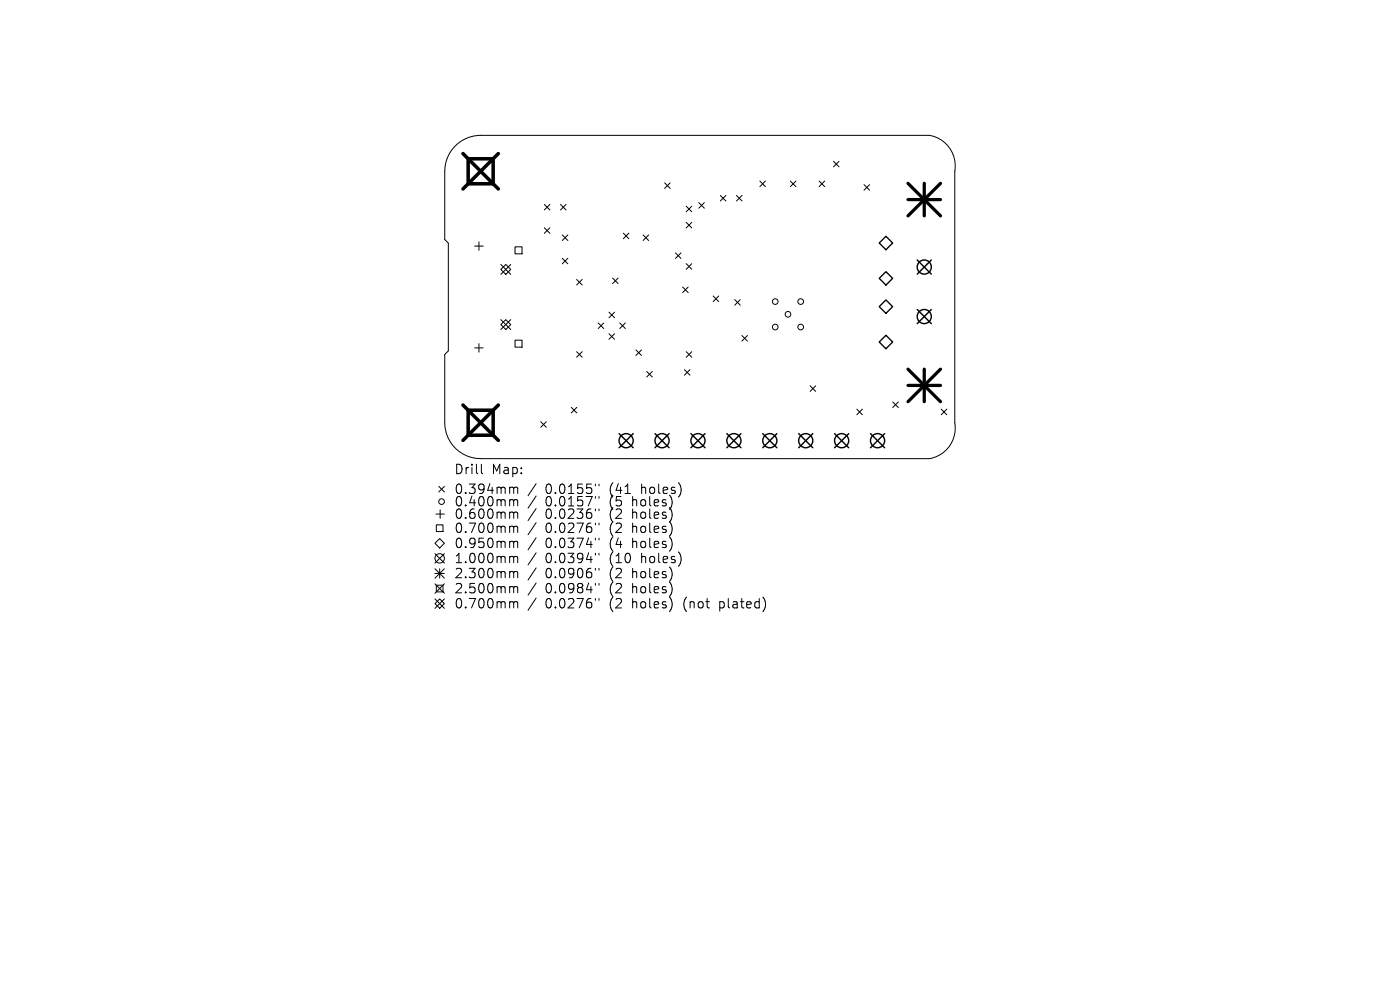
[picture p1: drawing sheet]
<svg xmlns="http://www.w3.org/2000/svg" width="297mm" height="210mm" viewBox="0 0 297 210" stroke-linecap="round" stroke-linejoin="round" font-family="sans-serif">
<defs><g id="words">
<g font-size="2.8">
<text x="96.3" y="100.9">Drill</text>
<text x="104.3" y="100.9">Map:</text>
<text x="96.3" y="105.1">0.394mm</text>
<text x="96.3" y="107.7">0.400mm</text>
<text x="115.7" y="105.1">0.0155&quot;</text>
<text x="115.7" y="107.7">0.0157&quot;</text>
<text x="129.4" y="105.1">(41</text>
<text x="129.4" y="107.7">(5</text>
<text x="134.4" y="107.7">holes)</text>
<text x="136.3" y="105.1">holes)</text>
<text x="96.3" y="110.3">0.600mm</text>
<text x="96.3" y="113.3">0.700mm</text>
<text x="115.7" y="110.3">0.0236&quot;</text>
<text x="115.7" y="113.3">0.0276&quot;</text>
<text x="129.4" y="110.3">(2</text>
<text x="129.4" y="113.3">(2</text>
<text x="134.4" y="110.3">holes)</text>
<text x="134.4" y="113.3">holes)</text>
<text x="96.3" y="116.5">0.950mm</text>
<text x="96.3" y="119.7">1.000mm</text>
<text x="115.7" y="116.5">0.0374&quot;</text>
<text x="115.7" y="119.7">0.0394&quot;</text>
<text x="129.4" y="116.5">(4</text>
<text x="129.4" y="119.7">(10</text>
<text x="134.4" y="116.5">holes)</text>
<text x="136.3" y="119.7">holes)</text>
<text x="96.3" y="122.9">2.300mm</text>
<text x="115.7" y="122.9">0.0906&quot;</text>
<text x="129.4" y="122.9">(2</text>
<text x="134.4" y="122.9">holes)</text>
<text x="96.3" y="126.1">2.500mm</text>
<text x="96.3" y="129.3">0.700mm</text>
<text x="115.7" y="126.1">0.0984&quot;</text>
<text x="115.7" y="129.3">0.0276&quot;</text>
<text x="129.4" y="126.1">(2</text>
<text x="129.4" y="129.3">(2</text>
<text x="134.4" y="126.1">holes)</text>
<text x="134.4" y="129.3">holes)</text>
<text x="145.5" y="129.3">(not</text>
<text x="153.3" y="129.3">plated)</text>
</g>
</g></defs>
<g fill="none" stroke="#000" stroke-width=".21">
<path d="M96.4 31.1a7.6 7.6 0 0 1 5.6-2.4h95.2a6.6 6.6 0 0 1 5.4 7.6v53.4a6.6 6.6 0 0 1-5.4 7.6h-95.2a7.6 7.6 0 0 1-7.7-7.6v-14.5l.8-.8v-22.8l-.8-.8v-14.5a7.6 7.6 0 0 1 2.1-5.2zM141 38.8l1.2 1.2M142.2 38.8l-1.2 1.2M161.2 38.4l1.2 1.2M162.4 38.4l-1.2 1.2M167.7 38.4l1.2 1.2M168.9 38.4l-1.2 1.2M173.8 38.4l1.1 1.2M174.9 38.4l-1.1 1.2M176.8 34.2l1.2 1.2M178 34.2l-1.2 1.2M183.3 39.2l1.2 1.2"/>
<path d="M184.5 39.2l-1.2 1.2M100.7 52.2h1.8M101.6 51.3v1.8M106.3 57.2l1-1.1 1.1 1.1-1.1 1zM106.3 56.1l2.1 2.1M108.4 56.1l-2.1 2.1M109.3 52.4h1.4v1.4h-1.4zM115.5 43.4l1.2 1.1M115.5 48.3l1.2 1.2M116.7 43.4l-1.2 1.1M116.7 48.3l-1.2 1.2M118.9 43.4l1.2 1.1"/>
<path d="M119.3 49.8l1.2 1.2M119.3 54.8l1.2 1.2M120.1 43.4l-1.2 1.1M120.5 49.8l-1.2 1.2M120.5 54.8l-1.2 1.2M122.3 59.3l1.2 1.2M123.5 59.3l-1.2 1.2M130 59l1.1 1.2M131.1 59l-1.1 1.2M132.2 49.5l1.2 1.1M133.4 49.5l-1.2 1.1M136.4 49.8l1.2 1.2"/>
<path d="M137.6 49.8l-1.2 1.2M143.3 53.6l1.2 1.2M144.5 53.6l-1.2 1.2M145.6 55.9l1.2 1.2M145.6 43.7l1.2 1.2M145.6 47.2l1.2 1.2M146.8 43.7l-1.2 1.2M146.8 47.2l-1.2 1.2M146.8 55.9l-1.2 1.2M148.2 43l1.2 1.2M149.4 43l-1.2 1.2M152.8 41.5l1.2 1.1"/>
<path d="M154 41.5l-1.2 1.1M156.2 41.5l1.2 1.1M157.4 41.5l-1.2 1.1M100.7 73.8h1.8M101.6 72.9v1.8M106.3 68.9l1-1.1 1.1 1.1-1.1 1zM106.3 67.8l2.1 2.1M108.4 67.8l-2.1 2.1M109.3 72.2h1.4v1.4h-1.4zM122.3 74.6l1.2 1.2M123.5 74.6l-1.2 1.2M126.9 68.5l1.2 1.2"/>
<path d="M128.1 68.5l-1.2 1.2M129.2 70.8l1.2 1.2M129.2 66.2l1.2 1.2M130.4 66.2l-1.2 1.2M130.4 70.8l-1.2 1.2M131.5 68.5l1.2 1.2M132.7 68.5l-1.2 1.2M134.9 74.2l1.2 1.2M136.1 74.2l-1.2 1.2M137.2 78.8l1.2 1.2M138.4 78.8l-1.2 1.2M144.8 60.9l1.2 1.2"/>
<path d="M145.2 78.4l1.2 1.2M145.6 74.6l1.2 1.2M146 60.9l-1.2 1.2M146.4 78.4l-1.2 1.2M146.8 74.6l-1.2 1.2M151.3 62.8l1.2 1.2M152.5 62.8l-1.2 1.2M155.9 63.6l1.1 1.1M157 63.6l-1.1 1.1M157.4 71.2l1.2 1.2M158.6 71.2l-1.2 1.2M102.1 98.5v1.7l.3 .3"/>
<path d="M114.7 89.5l1.2 1.1M115.9 89.5l-1.2 1.1M121.2 86.4l1.2 1.2M122.4 86.4l-1.2 1.2M171.9 81.8l1.1 1.2M173 81.8l-1.1 1.2M181.8 86.8l1.2 1.2M183 86.8l-1.2 1.2M189.4 85.3l1.2 1.2M190.6 85.3l-1.2 1.2M199.7 86.8l1.2 1.2M200.9 86.8l-1.2 1.2"/>
<path d="M92.3 115.2l1-1 1 1-1 1zM92.3 117.4l2 2M92.5 109h1.8M92.6 111.3h1.4v1.5h-1.4zM93.1 103.2l1.2 1.2M93.4 108.1v1.8M94.3 103.2l-1.2 1.2M94.3 117.4l-2 2M108.4 103.3l.5 .1 .1 .2M108.4 106h.3l.3 .3M108.4 108.6l.5 .1 .1 .2M108.4 111.6h.3l.3 .3"/>
<path d="M108.4 114.8h.3l.3 .3M108.4 118l.5 .1 .1 .2M109 103.6l.3-.3 .4 .1 .1 1.3M109 103.6v1.1M109 106.3v1M109 108.9v1.1M109 111.9v1.1M109 115.1v1.1M109 118.3v1.1M109 106.3l.3-.3 .4 .1 .1 1.2M109 108.9l.3-.3 .4 .1 .1 1.3M109 111.9l.3-.3 .4 .1 .1 1.3"/>
<path d="M109 115.1l.3-.3 .4 .1 .1 1.3M109 118.3l.3-.3 .4 .1 .1 1.3M113.7 102.6l-1.7 2.6M113.7 105.2l-1.7 2.6M113.7 107.9l-1.7 2.5M113.7 110.9l-1.7 2.5M113.7 114.1l-1.7 2.5M113.7 117.3l-1.7 2.5M126.3 102.7v.4M126.3 105.3v.4M126.3 108v.3M126.3 111v.3"/>
<path d="M126.3 114.2v.3M126.3 117.4v.3M127.1 102.7v.4M127.1 105.3v.4M127.1 108v.3M127.1 111v.3M127.1 114.2v.3M127.1 117.4v.3M92.3 128l1-1 1 1-1 1zM92.3 120.6l2 2M92.3 121.6h2M92.3 123.8l2 2"/>
<path d="M92.3 127l2 2M92.6 124.1h1.4v1.5h-1.4zM93.3 120.6v2M94.3 127l-2 2M94.3 120.6l-2 2M94.3 123.8l-2 2M108.4 121.2l.5 .1 .1 .2M108.4 124.4h.3l.3 .3M108.4 127.6h.3l.3 .3M109 121.5v1.1M109 124.7v1.1M109 127.9v1.1"/>
<path d="M109 121.5l.3-.3 .4 .1 .1 1.3M109 124.7l.3-.3 .4 .1 .1 1.3M109 127.9l.3-.3 .4 .1 .1 1.3M113.7 120.5l-1.7 2.5M113.7 123.7l-1.7 2.5M113.7 126.9l-1.7 2.5M126.3 120.6v.3M126.3 123.8v.3M126.3 127v.3M127.1 120.6v.3M127.1 123.8v.3M127.1 127v.3"/>
<circle cx="164.5" cy="64" r=".6"/>
<circle cx="164.5" cy="69.4" r=".6"/>
<circle cx="167.2" cy="66.7" r=".6"/>
<circle cx="169.9" cy="64" r=".6"/>
<circle cx="169.9" cy="69.4" r=".6"/>
<circle cx="93.3" cy="118.4" r="1"/>
<circle cx="93.7" cy="106.4" r=".6"/>
</g>
<path d="M186.5 51.5l1.4-1.4 1.5 1.4-1.5 1.5zM187.9 57.6l1.5 1.4-1.5 1.5-1.4-1.5zM186.5 65l1.4-1.4 1.5 1.4-1.5 1.5zM187.9 71.1l1.5 1.4-1.5 1.5-1.4-1.5z" fill="none" stroke="#000" stroke-width=".29"/>
<g fill="none" stroke="#000" stroke-width=".3">
<path d="M194.6 55.1l3 3M197.6 55.1l-3 3M194.6 65.6l3 3M197.6 65.6l-3 3M131.3 92l3 3M134.3 92l-3 3M138.9 92l3.1 3M142 92l-3.1 3M146.6 92l3 3M149.6 92l-3 3M154.2 92l3 3M157.2 92l-3 3"/>
<path d="M161.8 92l3 3M164.8 92l-3 3M169.4 92l3 3M172.4 92l-3 3M177 92l3.1 3M180.1 92l-3.1 3M184.7 92l3 3M187.7 92l-3 3"/>
<circle cx="196.1" cy="56.6" r="1.5"/>
<circle cx="196.1" cy="67.1" r="1.5"/>
<circle cx="132.8" cy="93.5" r="1.5"/>
<circle cx="140.5" cy="93.5" r="1.5"/>
<circle cx="148.1" cy="93.5" r="1.5"/>
<circle cx="155.7" cy="93.5" r="1.5"/>
<circle cx="163.3" cy="93.5" r="1.5"/>
<circle cx="170.9" cy="93.5" r="1.5"/>
<circle cx="178.6" cy="93.5" r="1.5"/>
<circle cx="186.2" cy="93.5" r="1.5"/>
</g>
<path d="M192.6 38.9l6.9 6.9M196.1 38.9v6.9M199.5 38.9l-6.9 6.9M192.6 42.3h6.9M192.6 78.3l6.9 6.9M196.1 78.3v6.9M199.5 78.3l-6.9 6.9M192.6 81.8h6.9" fill="none" stroke="#000" stroke-width=".69"/>
<path d="M98.2 32.6l7.5 7.5M99.3 33.7h5.3v5.3h-5.3zM105.7 32.6l-7.5 7.5M98.2 85.9l7.5 7.5M99.3 87h5.3v5.3h-5.3zM105.7 85.9l-7.5 7.5" fill="none" stroke="#000" stroke-width=".75"/>
<use href="#words"/>
</svg>
